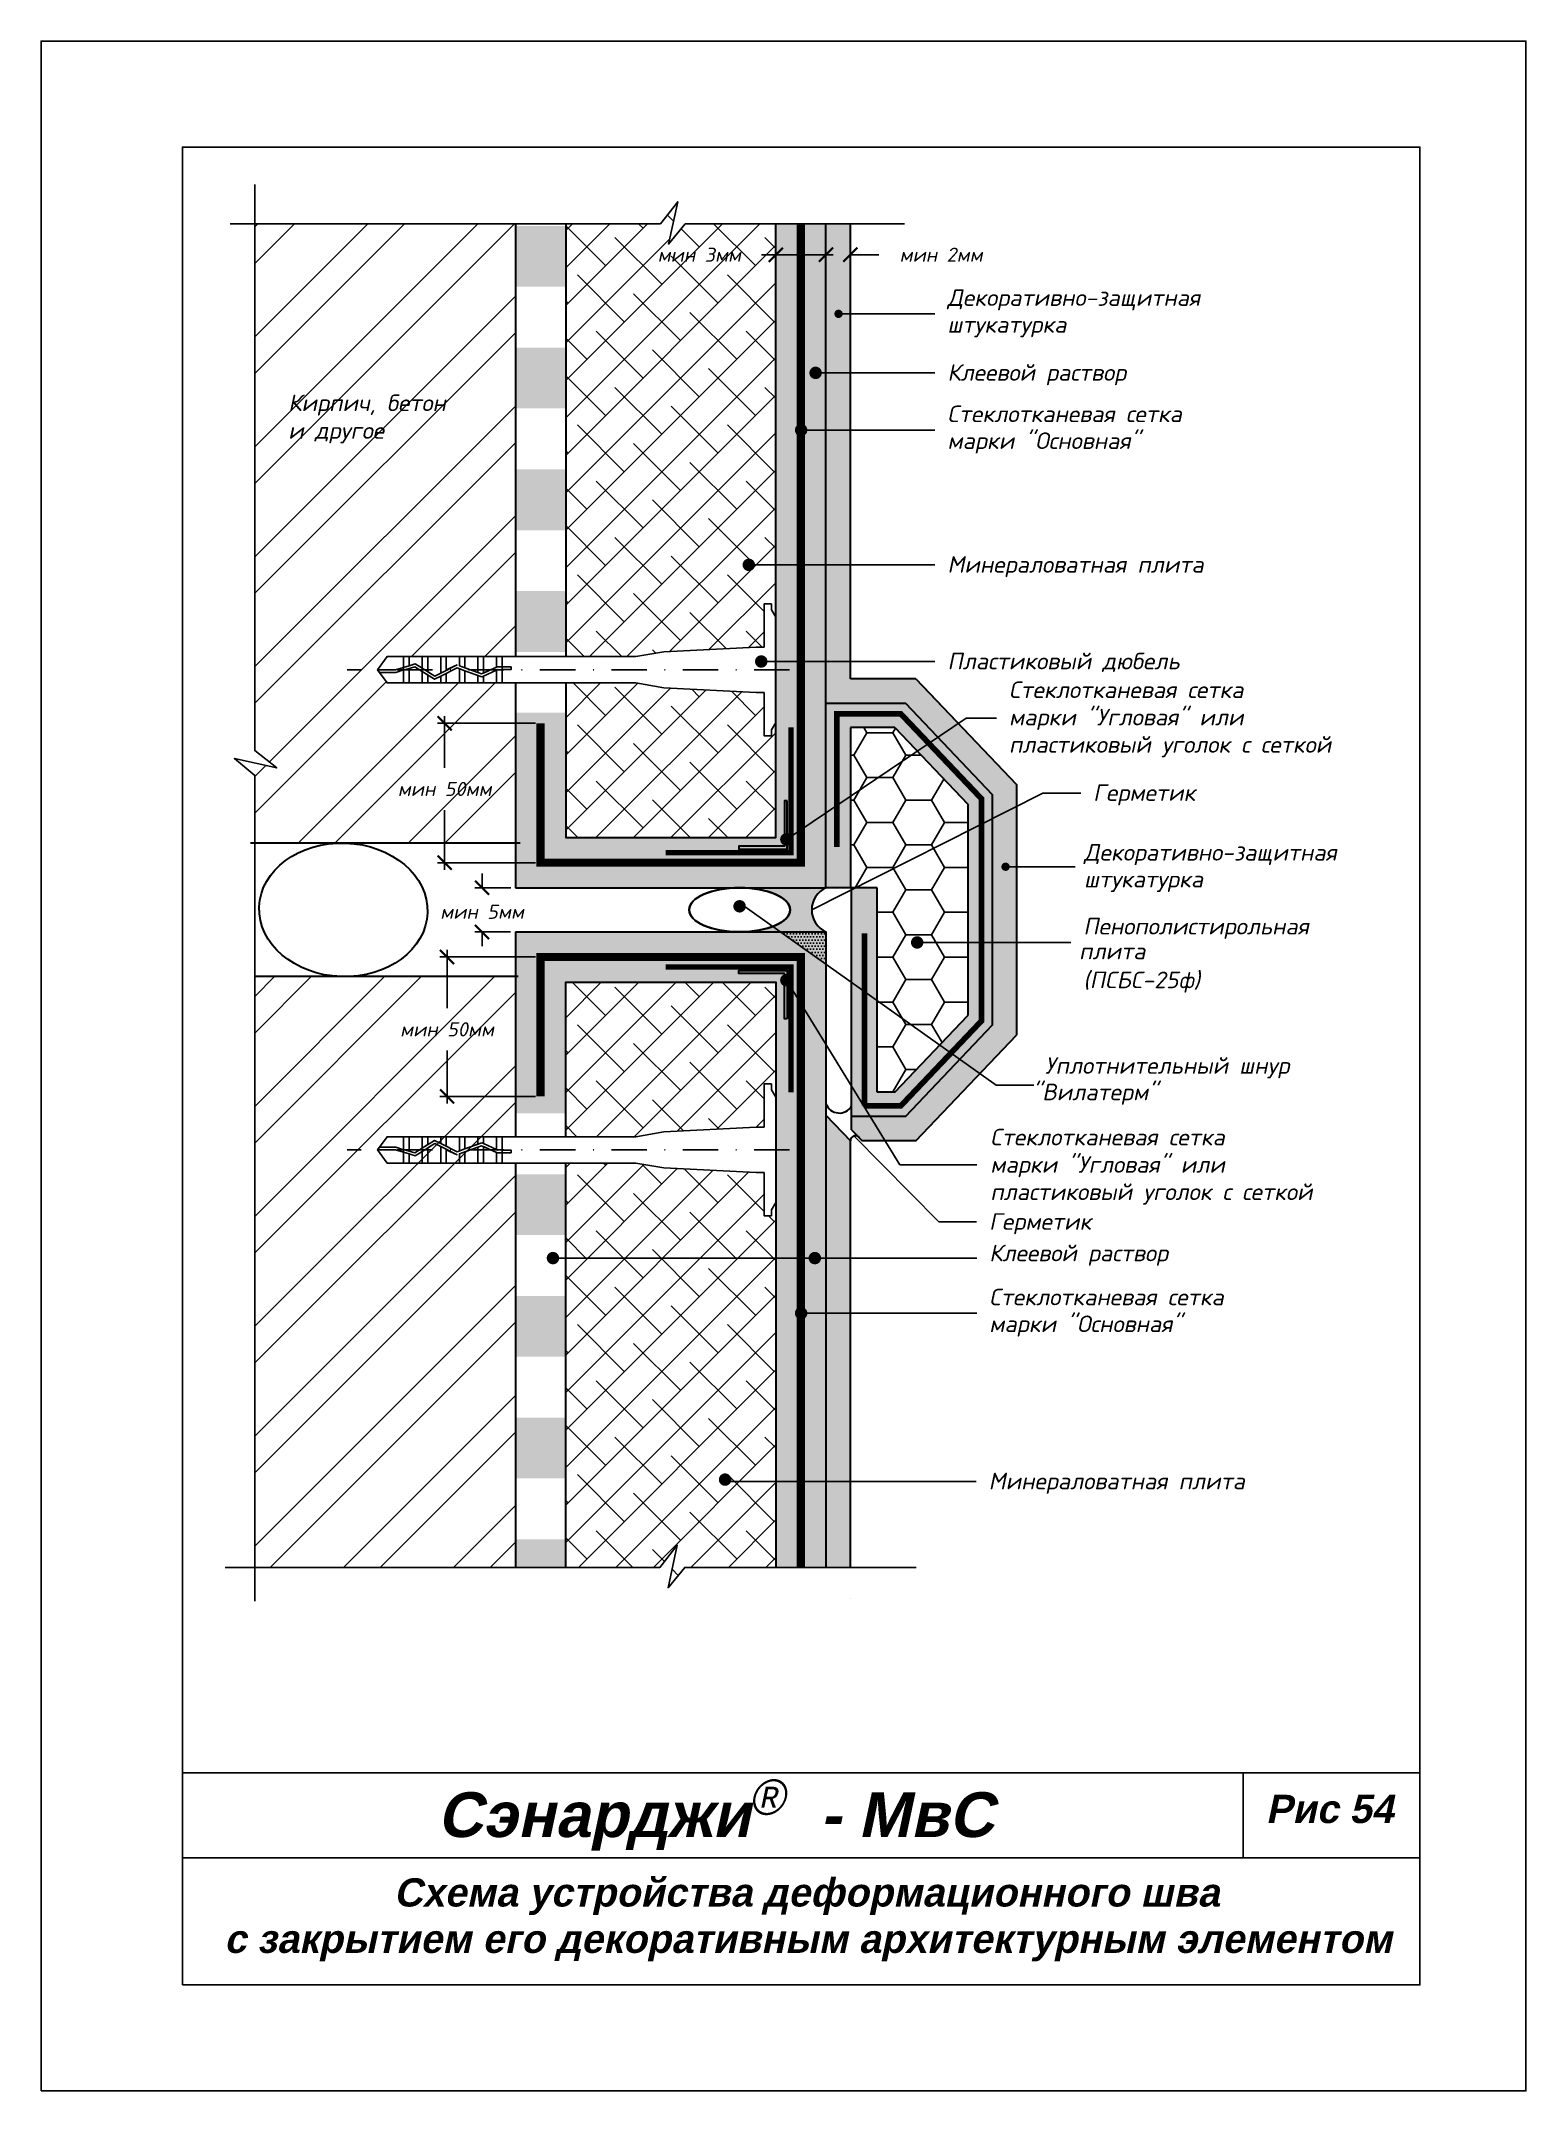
# Model space of a CAD drawing. Header units: inches. Extents: x 47 to 4151, y -1120 to 1902.
# Drawn here: x 683.8 to 893.8, y -67.3 to 222.7 of the extents above; entities that cross this region are included whole.
import ezdxf

# ---------------------------------------------------------------- set-up
doc = ezdxf.new("R2010")
doc.units = ezdxf.units.IN
doc.header["$LTSCALE"] = 10
doc.header["$MEASUREMENT"] = 0
doc.linetypes.add('DASHDOT', pattern=[1, 0.5, -0.25, 0, -0.25])
doc.linetypes.add('HIDDEN', pattern=[0.375, 0.25, -0.125])
doc.layers.add('dim', color=160, linetype='Continuous', lineweight=15)
doc.layers.add('Layer1', color=108, linetype='Continuous', lineweight=30)
for name, color, linetype in [('DUBEL', 142, 'Continuous'), ('hatch', 240, 'Continuous'), ('ndp', 242, 'Continuous'), ('ramka', 248, 'Continuous')]:
    doc.layers.add(name, color=color, linetype=linetype)
doc.layers.add('list', color=5, linetype='Continuous', plot=False)
doc.styles.add('ndp', font='ARIALBD.TTF', dxfattribs={"oblique": 12})
doc.styles.add('style2', font='romans.shx', dxfattribs={"oblique": 12})
doc.dimstyles.new('1', dxfattribs={"dimtxt": 2, "dimasz": 2, "dimexe": 1, "dimexo": 0.7, "dimgap": 2, "dimtad": 0, "dimtih": 1, "dimtoh": 1, "dimdec": 4, "dimzin": 0, "dimdsep": 46, "dimtxsty": 'style2', "dimblk": 'ARCHTICK', "dimcen": 1.5, "dimdle": 1, "dimadec": 0, "dimazin": 0, "dimtfac": 1, "dimtdec": 4, "dimtofl": 0, "dimtmove": 0, "dimatfit": 2, "dimldrblk": 'DOTSMALL', "dimfxl": 1, "dimtolj": 1, "dimtzin": 0, "dimarcsym": 0})
pattern_1 = [(45, (-203.0180358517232, -1016.209333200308), (-7.776626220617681, 7.776626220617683), []), (45, (-197.833618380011, -1016.209333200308), (-7.776626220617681, 7.776626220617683), [])]
pattern_2 = [(0, (-51.70467287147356, 235.9460279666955), (0.21875, 0.4375), [0, -0.4375])]
pattern_3 = [(49.99999999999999, (-51.70467287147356, 235.9460279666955), (2.15178054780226, -0.1882564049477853), [0.225, -2.475]), (355, (-51.70467287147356, 235.9460279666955), (-0.416254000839, 2.256576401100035), [0.18, -1.98]), (100.4514, (-51.52535783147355, 235.9303399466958), (1.735528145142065, 2.068318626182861), [0.1912205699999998, -2.103426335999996]), (46.18420000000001, (-51.70467287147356, 236.5460279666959), (3.201723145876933, -0.4965570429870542), [0.3375, -3.7125]), (96.6356, (-51.43786263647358, 236.5046480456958), (2.80398811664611, 2.922353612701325), [0.2868308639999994, -3.155138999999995]), (351.1842, (-51.70467287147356, 236.5460279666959), (2.803985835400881, 2.922355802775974), [0.27, -2.97]), (21, (-51.4046728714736, 236.3960279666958), (1.790721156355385, -1.207856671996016), [0.225, -2.475]), (326.0000000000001, (-51.4046728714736, 236.3960279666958), (0.7299459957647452, 2.175450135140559), [0.18, -1.98]), (71.4514, (-51.25544617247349, 236.2953731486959), (2.52066788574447, 0.9675914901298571), [0.19122057, -2.103426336]), (37.50000000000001, (-51.70467287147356, 235.9460279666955), (0.036479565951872, 0.9986815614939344), [0, -1.956, 0, -2.01, 0, -1.9875]), (7.499999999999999, (-51.70467287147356, 235.9460279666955), (0.7892086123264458, 1.183235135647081), [0, -1.146, 0, -1.911, 0, -0.7575]), (327.5, (-52.37367287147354, 235.9460279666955), (1.601467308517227, -0.06766461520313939), [0, -0.75, 0, -2.34, 0, -3.105]), (317.5, (-52.67367287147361, 235.9460279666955), (1.749558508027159, 0.3003149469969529), [0, -0.975, 0, -1.554, 0, -2.205])]
pattern_4 = [(45, (0, 0), (-2.651650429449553, 2.651650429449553), []), (135, (0, 0), (-7.954951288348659, 2.651650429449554), [9.375, -5.625])]

msp = doc.modelspace()

# ---------------------------------------------------------------- texts
at = {"layer": 'ndp', "oblique": 12}
for s, height, style, p in [('Декоративно-защитная', 2.346199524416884, 'style2', (812.0196019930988, 185.2183137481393)), ('штукатурка', 2.346199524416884, 'style2', (812.0196019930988, 181.4197049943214)), ('Клеевой раствор', 2.346199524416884, 'style2', (812.0196019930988, 174.6313837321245)), ('Кирпич, бетон', 2.346199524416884, 'style2', (718.8037461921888, 170.3330967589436)), ('Стеклотканевая сетка', 2.346199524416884, 'style2', (812.0196019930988, 168.7739637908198)), ('и другое', 2.346199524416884, 'style2', (718.8037461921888, 166.4169574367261)), ('марки "Основная"', 2.346199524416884, 'style2', (812.0196019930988, 164.9753550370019)), ('Минераловатная плита', 2.346199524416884, 'style2', (812.0196019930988, 147.474056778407)), ('Пластиковый дюбель', 2.346199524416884, 'style2', (812.0196019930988, 133.8014322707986)), ('Стеклотканевая сетка', 2.346199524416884, 'style2', (820.7263171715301, 129.7408459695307)), ('марки "Угловая" или', 2.346199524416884, 'style2', (820.7263171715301, 125.8719940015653)), ('пластиковый уголок с сеткой', 2.346199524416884, 'style2', (820.7263171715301, 122.0031420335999)), ('Герметик', 2.346199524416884, 'style2', (832.6310654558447, 115.1927386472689)), ('Декоративно-защитная', 2.346199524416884, 'style2', (831.3416142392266, 106.7437024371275)), ('штукатурка', 2.346199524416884, 'style2', (831.3416142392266, 102.9450936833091)), ('Пенополистирольная', 2.346199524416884, 'style2', (831.2387823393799, 96.29424692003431)), (' плита', 2.346199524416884, 'style2', (829.0887177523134, 92.78209732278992)), ('(ПСБС-25ф)', 2.346199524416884, 'style2', (831.2387823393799, 88.69702941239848)), ('Уплотнительный шнур', 2.346199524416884, 'style2', (825.8281749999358, 76.58881231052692)), (' "Вилатерм"', 2.346199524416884, 'style2', (822.4740054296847, 72.84090416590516)), ('Стеклотканевая сетка', 2.346199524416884, 'style2', (818.0852268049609, 66.4608357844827)), ('марки "Угловая" или', 2.346199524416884, 'style2', (818.0852268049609, 62.59198381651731)), ('пластиковый уголок с сеткой', 2.346199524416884, 'style2', (818.0852268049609, 58.72313184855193)), ('Герметик', 2.346199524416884, 'style2', (817.9160712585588, 54.52217253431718)), ('Клеевой раствор', 2.346199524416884, 'style2', (817.9392496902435, 50.06567298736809)), ('Стеклотканевая сетка', 2.346199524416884, 'style2', (817.9392496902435, 43.84183094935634)), ('марки "Основная"', 2.346199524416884, 'style2', (817.9392496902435, 40.04322219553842)), ('Минераловатная плита', 2.346199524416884, 'style2', (817.8513813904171, 17.80518190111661)), ('Сэнарджи    - МвС', 6.33260053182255, 'ndp', (739.9098013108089, -31.38463739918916)), ('Рис 54', 4, 'ndp', (857.0516617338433, -29.40692368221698)), ('Схема устройства деформационного шва', 4, 'ndp', (733.7529557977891, -41.21583266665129)), ('с закрытием его декоративным архитектурным элементом', 4, 'ndp', (709.7603974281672, -47.77678235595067))]:
    msp.add_text(s, height=height, dxfattribs=dict(at, style=style)).set_placement(p)
at = {"layer": 'ndp', "insert": (783.9726044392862, -23.24555264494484), "char_height": 5, "attachment_point": 1, "style": 'style2'}
msp.add_mtext('{\\fCentury Gothic|b0|i0|c204|p32;®}', dxfattribs=at)

# ---------------------------------------------------------------- blocks, each defined once
blk = doc.blocks.new('_ArchTick')
at = {"layer": 'DUBEL', "color": 0, "const_width": 0.15}
blk.add_lwpolyline([(-0.5, -0.5), (0.5, 0.5)], dxfattribs=at)
blk = doc.blocks.new('*D298')
at = {"layer": 'Defpoints', "color": 0}
for p in [(746.2179726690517, 102.9044518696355), (751.0090907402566, 102.9044518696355), (750.9465907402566, 96.66218087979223)]:
    blk.add_point(p, dxfattribs=at)
at = {"layer": 'dim', "color": 0, "lineweight": -2}
for p, q in [((746.2179726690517, 102.9044518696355), (746.2179726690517, 104.9044518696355)), ((750.3090907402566, 102.9044518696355), (745.2179726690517, 102.9044518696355)), ((750.2465907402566, 96.66218087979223), (745.2179726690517, 96.66218087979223)), ((746.2179726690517, 96.66218087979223), (746.2179726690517, 94.66218087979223))]:
    blk.add_line(p, q, dxfattribs=at)
at = {"layer": 'dim', "color": 0, "lineweight": -2, "xscale": 2, "yscale": 2, "zscale": 2}
for p, rotation in [((746.2179726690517, 102.9044518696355), 270), ((746.2179726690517, 96.66218087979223), 90)]:
    blk.add_blockref('_ArchTick', p, dxfattribs=dict(at, rotation=rotation))
at = {"layer": 'dim', "color": 0, "insert": (746.2179726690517, 99.50912351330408), "char_height": 2, "attachment_point": 5, "style": 'style2'}
blk.add_mtext('\\A1;{\\fRomanS|b0|i0|c204|p2;мин 5мм}', dxfattribs=at)
blk = doc.blocks.new('_DotSmall')
at = {"layer": 'DUBEL', "color": 0, "const_width": 0.5}
blk.add_lwpolyline([(-0.0625, 0, 1), (0.0625, 0, 1)], format="xyb", close=True, dxfattribs=at)
blk = doc.blocks.new('*D297')
at = {"layer": 'Defpoints', "color": 0}
for p in [(754.4958911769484, 93.1128804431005), (741.2673994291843, 73.38494525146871), (754.4958911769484, 73.38494525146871)]:
    blk.add_point(p, dxfattribs=at)
at = {"layer": 'dim', "color": 0, "lineweight": -2}
for p, q in [((753.7958911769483, 93.1128804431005), (740.2673994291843, 93.1128804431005)), ((741.2673994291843, 94.1128804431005), (741.2673994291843, 85.88928777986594)), ((741.2673994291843, 72.38494525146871), (741.2673994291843, 79.87089093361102)), ((753.7958911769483, 73.38494525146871), (740.2673994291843, 73.38494525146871))]:
    blk.add_line(p, q, dxfattribs=at)
at = {"layer": 'dim', "color": 0, "lineweight": -2, "xscale": 2, "yscale": 2, "zscale": 2}
for p, rotation in [((741.2673994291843, 93.1128804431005), 90), ((741.2673994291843, 73.38494525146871), 270)]:
    blk.add_blockref('_ArchTick', p, dxfattribs=dict(at, rotation=rotation))
at = {"layer": 'dim', "color": 0, "insert": (741.2673994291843, 82.88008935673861), "char_height": 2, "attachment_point": 5, "style": 'style2'}
blk.add_mtext('\\A1;{\\fRomanS|b0|i0|c204|p2;мин 50мм}', dxfattribs=at)
blk = doc.blocks.new('*D296')
at = {"layer": 'Defpoints', "color": 0}
for p in [(740.9288020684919, 126.181687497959), (754.4958911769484, 126.181687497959), (754.4958911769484, 106.4537523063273)]:
    blk.add_point(p, dxfattribs=at)
at = {"layer": 'dim', "color": 0, "lineweight": -2}
for p, q in [((753.7958911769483, 126.181687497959), (739.9288020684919, 126.181687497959)), ((740.9288020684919, 127.181687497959), (740.9288020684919, 119.8929755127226)), ((740.9288020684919, 105.4537523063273), (740.9288020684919, 113.8745786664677)), ((753.7958911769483, 106.4537523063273), (739.9288020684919, 106.4537523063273))]:
    blk.add_line(p, q, dxfattribs=at)
at = {"layer": 'dim', "color": 0, "lineweight": -2, "xscale": 2, "yscale": 2, "zscale": 2}
for p, rotation in [((740.9288020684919, 126.181687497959), 90), ((740.9288020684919, 106.4537523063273), 270)]:
    blk.add_blockref('_ArchTick', p, dxfattribs=dict(at, rotation=rotation))
at = {"layer": 'dim', "color": 0, "insert": (740.9288020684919, 116.8837770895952), "char_height": 2, "attachment_point": 5, "style": 'style2'}
blk.add_mtext('\\A1;{\\fRomanS|b0|i0|c204|p2;мин 50мм}', dxfattribs=at)
blk = doc.blocks.new('*D295')
at = {"layer": 'Defpoints', "color": 0}
for p in [(787.7576085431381, 192.4579415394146), (787.7576085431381, 191.2892435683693), (794.856209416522, 190.7058458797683)]:
    blk.add_point(p, dxfattribs=at)
at = {"layer": 'dim', "color": 0, "lineweight": -2}
for p, q in [((787.7576085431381, 192.4579415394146), (785.7576085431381, 192.4579415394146)), ((787.7576085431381, 191.9892435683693), (787.7576085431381, 193.4579415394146)), ((795.856209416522, 192.4579415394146), (787.7576085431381, 192.4579415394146)), ((794.856209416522, 191.4058458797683), (794.856209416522, 193.4579415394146))]:
    blk.add_line(p, q, dxfattribs=at)
at = {"layer": 'dim', "color": 0, "lineweight": -2, "xscale": 2, "yscale": 2, "zscale": 2, "rotation": 180}
blk.add_blockref('_ArchTick', (787.7576085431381, 192.4579415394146), dxfattribs=at)
at = {"layer": 'dim', "color": 0, "lineweight": -2, "xscale": 2, "yscale": 2, "zscale": 2}
blk.add_blockref('_ArchTick', (794.856209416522, 192.4579415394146), dxfattribs=at)
at = {"layer": 'dim', "color": 0, "insert": (776.9379878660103, 192.4579415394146), "char_height": 2, "attachment_point": 5, "style": 'style2'}
blk.add_mtext('\\A1;{\\fRomanS|b0|i0|c204|p2;мин 3мм}', dxfattribs=at)
blk = doc.blocks.new('*D294')
at = {"layer": 'Defpoints', "color": 0}
for p in [(798.3116643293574, 192.4579415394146), (794.856209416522, 190.7058458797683), (798.3116643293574, 190.5890391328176)]:
    blk.add_point(p, dxfattribs=at)
at = {"layer": 'dim', "color": 0, "lineweight": -2}
for p, q in [((794.856209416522, 192.4579415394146), (792.856209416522, 192.4579415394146)), ((794.856209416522, 191.4058458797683), (794.856209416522, 193.4579415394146)), ((798.3116643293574, 191.2890391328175), (798.3116643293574, 193.4579415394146)), ((798.3116643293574, 192.4579415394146), (802.3116643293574, 192.4579415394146))]:
    blk.add_line(p, q, dxfattribs=at)
at = {"layer": 'dim', "color": 0, "lineweight": -2, "xscale": 2, "yscale": 2, "zscale": 2}
blk.add_blockref('_ArchTick', (794.856209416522, 192.4579415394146), dxfattribs=at)
at = {"layer": 'dim', "color": 0, "lineweight": -2, "xscale": 2, "yscale": 2, "zscale": 2, "rotation": 180}
blk.add_blockref('_ArchTick', (798.3116643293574, 192.4579415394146), dxfattribs=at)
at = {"layer": 'dim', "color": 0, "insert": (811.1312850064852, 192.4579415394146), "char_height": 2, "attachment_point": 5, "style": 'style2'}
blk.add_mtext('\\A1;{\\fRomanS|b0|i0|c204|p2;мин 2мм}', dxfattribs=at)

# ---------------------------------------------------------------- dimensions: what is measured, and where the dimension line sits
at = {"layer": 'dim'}
for base, p2, text, picture, middle in [((787.7576085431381, 192.4579415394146), (787.7576085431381, 191.2892435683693), '{\\fRomanS|b0|i0|c204|p2;мин 3мм}', '*D295', (776.9379878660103, 192.4579415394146)), ((798.3116643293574, 192.4579415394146), (798.3116643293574, 190.5890391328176), '{\\fRomanS|b0|i0|c204|p2;мин 2мм}', '*D294', (811.1312850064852, 192.4579415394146))]:
    dim = msp.add_linear_dim(base=base, p1=(794.856209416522, 190.7058458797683), p2=p2, text=text, dimstyle='1', dxfattribs=at)
    dim.commit()
    dim.dimension.update_dxf_attribs({"geometry": picture, "text_midpoint": middle})
for base, p1, p2, angle, text, picture, middle in [((740.9288020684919, 126.181687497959), (754.4958911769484, 106.4537523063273), (754.4958911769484, 126.181687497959), 90, '{\\fRomanS|b0|i0|c204|p2;мин 50мм}', '*D296', (740.9288020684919, 116.8837770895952)), ((746.2179726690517, 102.9044518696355), (750.9465907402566, 96.66218087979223), (751.0090907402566, 102.9044518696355), 90, '{\\fRomanS|b0|i0|c204|p2;мин 5мм}', '*D298', (746.2179726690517, 99.50912351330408)), ((741.2673994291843, 73.38494525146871), (754.4958911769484, 93.1128804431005), (754.4958911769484, 73.38494525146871), 270, '{\\fRomanS|b0|i0|c204|p2;мин 50мм}', '*D297', (741.2673994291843, 82.88008935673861))]:
    dim = msp.add_linear_dim(base=base, p1=p1, p2=p2, angle=angle, text=text, dimstyle='1', dxfattribs=at)
    dim.commit()
    dim.dimension.update_dxf_attribs({"geometry": picture, "text_midpoint": middle, "dimtype": 160})

# ---------------------------------------------------------------- hatches: boundary and pattern name
at = {"layer": 'dim'}
h = msp.add_hatch(dxfattribs=at)
h.set_pattern_fill('ANSI38', color=1, scale=30, style=0)
h.set_pattern_definition(pattern_4)
h.paths.add_polyline_path([(787.7576085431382, 196.8443028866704), (774.9515312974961, 196.8443028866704), (772.5795498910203, 193.9579642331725), (773.8917111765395, 199.9589765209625), (771.4369788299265, 196.8443028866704), (758.0451916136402, 196.8443028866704), (758.0451916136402, 135.6033037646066), (767.9517871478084, 135.6033037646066), (771.9144353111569, 136.2788601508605), (784.9709421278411, 136.9602053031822), (786.1070353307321, 136.9602053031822), (786.1070353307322, 143.0688702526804), (787.1278987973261, 143.0688702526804), (787.1278987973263, 142.2272406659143), (787.7576085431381, 141.185070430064), (787.7576085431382, 148.5870733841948), (784.3784360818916, 148.5870733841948, -1), (783.4986112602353, 148.5870733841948, -1), (784.3784360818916, 148.5870733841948), (787.757608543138, 148.5870733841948)])
h.paths.add_polyline_path([(787.7576085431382, 126.2958405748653), (787.1278987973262, 125.2536703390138), (787.1278987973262, 124.4120407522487), (786.1070353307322, 124.4120407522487), (786.1070353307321, 130.5207057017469), (784.9709421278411, 130.5207057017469), (771.9144353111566, 131.2020508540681), (767.9517871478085, 131.8776072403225), (758.04519161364, 131.8776072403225), (758.0451916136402, 110.003052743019), (787.757608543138, 110.003052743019)])
h.paths.add_polyline_path([(769.6183671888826, 193.9671399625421), (784.2576085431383, 193.9671399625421), (784.2576085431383, 190.9487431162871), (769.6183671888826, 190.9487431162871)], flags=24)
h = msp.add_hatch(dxfattribs=at)
h.set_pattern_fill('ANSI32', color=1, scale=29.32749405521, style=0)
h.set_pattern_definition(pattern_1)
h.paths.add_polyline_path([(750.9465907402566, 196.8443028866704), (714.0809974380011, 196.8443028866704), (714.0809974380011, 122.3200350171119), (717.1956710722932, 119.8653026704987), (714.0809974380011, 120.5463467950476), (714.0809974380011, 109.2317803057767), (750.9465907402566, 109.2317803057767), (750.9465907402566, 131.8776072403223), (749.0401626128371, 131.8776072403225), (748.2609395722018, 131.8776072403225), (745.6337140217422, 131.8776072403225), (743.0064884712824, 131.8776072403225), (741.1584859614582, 131.8776072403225), (738.5312604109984, 131.8776072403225), (735.1248118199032, 131.8776072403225), (732.7980610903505, 131.8776072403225), (731.4553544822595, 133.7404555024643), (732.7980610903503, 135.6033037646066), (735.1248118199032, 135.6033037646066), (735.9040348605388, 135.6033037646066), (738.5312604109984, 135.6033037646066), (741.1584859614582, 135.6033037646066), (743.785711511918, 135.6033037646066), (746.4129370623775, 135.6033037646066), (749.0401626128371, 135.6033037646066), (750.9465907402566, 135.6033037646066)])
h.paths.add_polyline_path([(732.645975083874, 118.3929755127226), (749.2116290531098, 118.3929755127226), (749.2116290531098, 115.3745786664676), (732.645975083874, 115.3745786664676)], flags=24)
h.paths.add_polyline_path([(718.3731830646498, 165.1730160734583), (735.4110605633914, 164.9236660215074), (736.1591107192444, 168.4429653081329), (719.1212332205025, 168.6923153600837)], flags=24)
h.paths.add_polyline_path([(718.1361080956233, 168.935197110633), (746.9608451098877, 168.6027303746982), (747.9582453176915, 173.2951294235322), (719.1335083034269, 173.627596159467)], flags=24)
h = msp.add_hatch(color=1, dxfattribs=at)
edge = h.paths.add_edge_path()
edge.add_line((794.856209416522, 102.9044518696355), (782.6397124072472, 102.9044518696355))
edge.add_ellipse((782.6397124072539, 99.78331637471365), major_axis=(-7.140105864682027, 0), ratio=0.4371273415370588, start_angle=130.9131466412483, end_angle=270, ccw=False)
edge.add_line((787.3158693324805, 97.4246642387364), (788.3881783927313, 96.66218087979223))
edge.add_line((788.3881783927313, 96.66218087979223), (794.856209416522, 96.66218087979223))
edge.add_arc((796.2676289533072, 99.78331637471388), 3.425433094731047, 114.3331239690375, 245.6668760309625, ccw=False)
h = msp.add_hatch(color=1, dxfattribs=at)
edge = h.paths.add_edge_path()
edge.add_ellipse((782.6397124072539, 99.78331637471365), major_axis=(-7.140105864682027, 0), ratio=0.4371273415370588, start_angle=90, end_angle=130.9131466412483, ccw=False)
edge.add_line((782.6397124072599, 96.66218087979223), (788.3881783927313, 96.6621808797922))
edge.add_line((788.3881783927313, 96.6621808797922), (787.3158693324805, 97.4246642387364))
h = msp.add_hatch(dxfattribs=at)
h.set_pattern_fill('ANSI32', color=1, scale=29.32749405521, style=0)
h.set_pattern_definition(pattern_1)
h.paths.add_polyline_path([(726.046272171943, 90.33485244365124), (714.0809974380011, 90.33485244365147), (714.0809974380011, 6.76863745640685), (750.9465907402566, 6.768637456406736), (750.9465907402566, 29.31455216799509), (745.2953271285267, 29.31455216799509)])
h.paths.add_polyline_path([(750.9465907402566, 90.33485244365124), (726.046272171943, 90.33485244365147), (745.2953271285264, 29.31455216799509), (750.9465907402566, 29.31455216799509)])
h = msp.add_hatch(dxfattribs=at)
h.set_pattern_fill('ANSI38', color=1, scale=30, style=0)
h.set_pattern_definition(pattern_4)
h.paths.add_polyline_path([(786.1070353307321, 62.60642744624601), (784.9709421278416, 62.60642744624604), (771.9144353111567, 63.28777259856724), (767.9517871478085, 63.96332898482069), (758.0451916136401, 63.96332898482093), (758.0451916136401, 50.51678939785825), (787.757608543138, 50.51678939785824), (787.7576085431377, 58.38156231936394), (787.1278987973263, 57.33939208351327), (787.1278987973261, 56.49776249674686), (786.1070353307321, 56.49776249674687)])
h.paths.add_polyline_path([(786.107035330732, 75.15459199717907), (787.1278987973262, 75.15459199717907), (787.1278987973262, 74.31296241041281), (787.7576085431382, 73.27079217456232), (787.7576085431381, 89.5635800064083), (758.0451916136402, 89.5635800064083), (758.0451916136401, 67.68902550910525), (767.9517871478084, 67.68902550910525), (771.9144353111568, 68.36458189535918), (784.9709421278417, 69.0459270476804), (786.1070353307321, 69.04592704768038)])
h.paths.add_polyline_path([(787.7576085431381, 50.51678939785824), (758.0451916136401, 50.51678939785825), (758.0451916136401, 6.76863745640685), (771.3795997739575, 6.76863745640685), (773.8343321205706, 9.883311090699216), (772.5221708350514, 3.88229880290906), (774.8941522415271, 6.768637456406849), (787.7576085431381, 6.76863745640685), (787.7576085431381, 18.91819850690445), (780.9393591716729, 18.91819850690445, -0.7242260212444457), (780.1451265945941, 19.17892853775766, -1), (781.0249514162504, 19.17892853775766, -0.1599407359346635), (780.9393591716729, 18.91819850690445), (787.7576085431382, 18.91819850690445)])
at = {"layer": 'hatch'}
h = msp.add_hatch(dxfattribs=at)
h.set_pattern_fill('DOTS', color=256, scale=7, style=0)
h.set_pattern_definition(pattern_2)
h.paths.add_polyline_path([(794.8562094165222, 196.8443028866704), (787.7576085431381, 196.8443028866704), (787.7576085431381, 137.1576811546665), (787.7576085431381, 126.295840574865), (787.7576085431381, 110.003052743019), (758.0451916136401, 110.003052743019), (758.0451916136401, 127.6716165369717), (750.9465907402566, 127.6716165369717), (750.9465907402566, 102.9044518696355), (794.856209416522, 102.9044518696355)])
h.paths.add_polyline_path([(789.6927492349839, 109.7463624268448, -0.3248751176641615), (789.3888447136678, 109.3280027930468), (789.388844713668, 108.3718165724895), (782.5504315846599, 108.3718165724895), (782.5504315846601, 108.7796256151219), (788.9810356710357, 108.7796256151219), (788.9810356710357, 109.4004620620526, -0.2301352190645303), (788.8129244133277, 109.7463624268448, -0.2301352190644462), (788.9810356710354, 110.0922627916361), (788.9810356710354, 115.2102297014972), (789.3888447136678, 115.2102297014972), (789.3888447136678, 110.1647220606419, -0.3248751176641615)], flags=16)
h.paths.add_polyline_path([(758.0451916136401, 144.8846677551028), (750.9465907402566, 144.8846677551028), (750.9465907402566, 136.2781421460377), (758.0451916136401, 136.2781421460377)], flags=17)
h.paths.add_polyline_path([(758.0451916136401, 162.0977189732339), (750.9465907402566, 162.0977189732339), (750.9465907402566, 153.4911933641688), (758.0451916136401, 153.4911933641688)], flags=17)
h.paths.add_polyline_path([(758.0451916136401, 179.310770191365), (750.9465907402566, 179.310770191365), (750.9465907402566, 170.7042445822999), (758.0451916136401, 170.7042445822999)], flags=17)
h.paths.add_polyline_path([(758.0451916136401, 196.5238214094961), (750.9465907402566, 196.5238214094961), (750.9465907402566, 187.917295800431), (758.0451916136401, 187.917295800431)])
h = msp.add_hatch(dxfattribs=at)
h.set_pattern_fill('AR-CONC', color=256, scale=0.3, style=0)
h.set_pattern_definition(pattern_3)
h.paths.add_polyline_path([(798.3116643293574, 132.4757670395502), (798.3116643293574, 196.8443028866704), (794.856209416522, 196.8443028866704), (794.856209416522, 129.0203121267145), (806.086536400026, 129.0203121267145), (818.3482765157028, 116.1095315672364), (818.3482765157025, 83.45710118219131), (806.0865364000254, 70.54632062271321), (798.4831334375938, 70.54632062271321), (798.4831334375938, 68.67230154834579), (799.4035635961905, 67.70522710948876, -0.1058038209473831), (799.6051872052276, 67.49338589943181), (799.9882928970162, 67.09086570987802), (807.5545003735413, 67.09086570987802), (821.8037314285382, 82.06219949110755), (821.8037314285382, 117.5044332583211), (807.5545003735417, 132.4757670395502)])
h = msp.add_hatch(dxfattribs=at)
h.set_pattern_fill('DOTS', color=256, scale=7, style=0)
h.set_pattern_definition(pattern_2)
h.paths.add_polyline_path([(798.3116643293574, 125.5648572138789), (804.6027784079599, 125.5648572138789), (814.8928216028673, 114.7301397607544), (814.8928216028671, 84.83649298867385), (804.602778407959, 74.0017755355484), (802.1100574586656, 74.00177553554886), (802.1100574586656, 102.9044518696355), (798.4831334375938, 102.9044518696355), (798.4831334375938, 70.54632062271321), (806.0865364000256, 70.54632062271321), (818.3482765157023, 83.45710118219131), (818.3482765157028, 116.1095315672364), (806.0865364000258, 129.0203121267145), (794.856209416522, 129.0203121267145), (794.856209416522, 102.9044518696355), (798.3116643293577, 102.9044518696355)])
h = msp.add_hatch(dxfattribs=at)
h.set_pattern_fill('HONEY', color=256, scale=29.32749405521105, style=0)
h.set_pattern_definition([(0, (-51.70467287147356, 235.9460279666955), (5.498905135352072, 3.174794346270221), [3.665936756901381, -7.331873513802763]), (120, (-51.70467287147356, 235.9460279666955), (-5.498905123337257, 3.174794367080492), [3.665936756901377, -7.331873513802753]), (59.99999999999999, (-51.70467287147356, 235.9460279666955), (1.201481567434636e-08, 6.349588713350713), [-7.331873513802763, 3.665936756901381])])
h.paths.add_polyline_path([(814.8928216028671, 114.7301397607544), (804.6027784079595, 125.5648572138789), (798.3116643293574, 125.5648572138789), (798.3116643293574, 102.9044518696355), (802.1100574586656, 102.9044518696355), (802.1100574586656, 74.0017755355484), (804.602778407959, 74.0017755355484), (814.8928216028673, 84.83649298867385)])
h = msp.add_hatch(dxfattribs=at)
h.set_pattern_fill('DOTS', color=256, scale=7, style=0)
h.set_pattern_definition(pattern_2)
h.paths.add_polyline_path([(794.856209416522, 6.76863745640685), (794.856209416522, 96.66218087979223), (750.9465907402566, 96.66218087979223), (750.9465907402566, 70.99487203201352), (758.0451916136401, 70.99487203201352), (758.0451916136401, 89.5635800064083), (787.7576085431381, 89.5635800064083), (787.7576085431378, 6.76863745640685)])
h.paths.add_polyline_path([(789.6927492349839, 89.82027032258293, -0.3248751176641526), (789.3888447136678, 89.40191068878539), (789.388844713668, 84.35640304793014), (788.9810356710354, 84.35640304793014), (788.9810356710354, 89.47436995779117, -0.2301352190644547), (788.8129244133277, 89.82027032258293, -0.2301352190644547), (788.9810356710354, 90.16617068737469), (788.9810356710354, 90.7870071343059), (782.5504315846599, 90.7870071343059), (782.5504315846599, 91.19481617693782), (789.3888447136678, 91.19481617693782), (789.3888447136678, 90.23862995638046, -0.3248751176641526)], flags=16)
h.paths.add_polyline_path([(758.0451916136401, 62.38834642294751), (750.9465907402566, 62.38834642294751), (750.9465907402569, 53.7818208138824), (758.0451916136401, 53.7818208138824)], flags=17)
h.paths.add_polyline_path([(758.0451916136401, 45.17529520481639), (750.9465907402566, 45.17529520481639), (750.9465907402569, 36.56876959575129), (758.0451916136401, 36.56876959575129)], flags=17)
h.paths.add_polyline_path([(758.0451916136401, 27.96224398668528), (750.9465907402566, 27.96224398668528), (750.9465907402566, 19.35571837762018), (758.0451916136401, 19.35571837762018)], flags=17)
h.paths.add_polyline_path([(758.0451916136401, 10.74919276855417), (750.9465907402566, 10.74919276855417), (750.9465907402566, 6.76863745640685), (758.0451916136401, 6.76863745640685)])
h = msp.add_hatch(dxfattribs=at)
h.set_pattern_fill('DOTS', color=256, scale=7, style=0)
h.set_pattern_definition(pattern_2)
h.paths.add_polyline_path([(794.856209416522, 96.66218087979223), (788.3881783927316, 96.66218087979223), (794.856209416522, 92.06297883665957)])
h = msp.add_hatch(dxfattribs=at)
h.set_pattern_fill('AR-CONC', color=256, scale=0.3, style=0)
h.set_pattern_definition(pattern_3)
h.paths.add_polyline_path([(798.3116643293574, 67.09086570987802), (794.856209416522, 70.72143136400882), (794.856209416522, 6.76863745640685), (798.3116643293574, 6.76863745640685)])
at = {"layer": 'Layer1'}
for points in [[(789.3888447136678, 115.2102297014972), (788.9810356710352, 115.2102297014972), (788.9810356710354, 108.7796256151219), (782.5504315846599, 108.7796256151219), (782.5504315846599, 108.3718165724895), (789.3888447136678, 108.3718165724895)], [(789.3888447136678, 84.35640304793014), (788.9810356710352, 84.35640304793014), (788.9810356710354, 90.7870071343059), (782.5504315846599, 90.7870071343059), (782.5504315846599, 91.19481617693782), (789.3888447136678, 91.19481617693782)]]:
    msp.add_hatch(color=256, dxfattribs=at).paths.add_polyline_path(points)

# ---------------------------------------------------------------- linework, layer by layer
at = {"layer": 'DUBEL', "linetype": 'DASHDOT'}
for p, q in [((789.7104060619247, 133.7404555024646), (727.1428064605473, 133.7404555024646)), ((789.7104060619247, 65.8261772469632), (727.1428064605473, 65.8261772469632))]:
    msp.add_line(p, q, dxfattribs=at)
at = {"layer": 'DUBEL', "linetype": 'HIDDEN'}
for points, const_width in [([(754.4958911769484, 126.181687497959), (754.4958911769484, 106.4537523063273), (791.30690897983, 106.4537523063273), (791.30690897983, 196.8443028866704)], 1.173099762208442), ([(796.3854375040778, 108.6801920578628), (796.3854375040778, 127.5100888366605), (805.4380527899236, 127.5100888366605), (816.838053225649, 115.5066617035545), (816.8380532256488, 84.05997104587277), (805.438052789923, 72.05654391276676), (800.2953271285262, 72.05654391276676)], 0.8), ([(800.2953271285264, 96.44602796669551), (800.2953271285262, 72.05654391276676)], 0.8), ([(754.4958911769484, 73.38494525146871), (754.4958911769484, 93.1128804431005), (791.30690897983, 93.1128804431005), (791.30690897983, 6.76863745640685)], 1.173099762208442)]:
    msp.add_lwpolyline(points, dxfattribs=dict(at, const_width=const_width))
at = {"layer": 'DUBEL'}
for points in [[(784.9709421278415, 130.5207057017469), (786.1070353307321, 130.5207057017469), (786.1070353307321, 124.4120407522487), (787.1278987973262, 124.4120407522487), (787.1278987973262, 125.2536703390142), (787.7576085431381, 126.295840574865), (787.7576085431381, 141.1850704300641), (787.1278987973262, 142.2272406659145), (787.1278987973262, 143.0688702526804), (786.1070353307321, 143.0688702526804), (786.1070353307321, 136.9602053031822), (784.9709421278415, 136.9602053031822), (771.9144353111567, 136.2788601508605), (767.9517871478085, 135.6033037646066), (749.0401626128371, 135.6033037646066), (749.0401626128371, 134.1553357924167), (750.3305643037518, 134.1553357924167), (750.3305643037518, 133.7599050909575), (749.0401626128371, 133.7599050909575), (749.0401626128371, 134.1553357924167), (749.0401626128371, 131.8776072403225), (748.2609395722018, 131.8776072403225), (748.2609395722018, 133.6807557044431), (748.437535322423, 133.7599050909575), (749.0401626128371, 133.7404555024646), (749.0401626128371, 134.1553357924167), (748.3529727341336, 134.1553357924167), (748.2609395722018, 134.1140869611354), (748.2609395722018, 135.6033037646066), (749.0401626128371, 135.6033037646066), (746.4129370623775, 135.6033037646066), (746.4129370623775, 133.2858209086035), (748.2609395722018, 134.1140869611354), (746.149391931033, 133.1677012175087), (745.6337140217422, 133.3567650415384), (745.6337140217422, 135.6033037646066), (746.4129370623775, 135.6033037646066), (743.785711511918, 135.6033037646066), (743.785711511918, 134.0343011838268), (745.6337140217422, 133.3567650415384), (743.0064884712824, 134.3199889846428), (743.0064884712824, 135.6033037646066), (743.785711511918, 135.6033037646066), (741.1584859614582, 135.6033037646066), (741.1584859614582, 133.7404555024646), (742.6817958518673, 134.4390315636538), (740.3792629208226, 133.2728738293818), (740.3792629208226, 135.6033037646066), (741.1584859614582, 135.6033037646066), (738.5312604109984, 135.6033037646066), (738.5312604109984, 133.7404555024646), (738.5312604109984, 133.4685317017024), (739.5361048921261, 132.8458418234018), (740.3792629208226, 133.2728738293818), (739.5361048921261, 132.8458418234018), (737.752037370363, 133.9514067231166), (737.752037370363, 135.6033037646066), (738.5312604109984, 135.6033037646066), (735.9040348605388, 135.6033037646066), (735.9040348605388, 134.316226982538), (736.7566934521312, 134.5682092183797), (737.752037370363, 133.9514067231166), (736.7566934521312, 134.5682092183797), (735.9040348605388, 134.316226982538), (735.9040348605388, 135.6033037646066), (735.1248118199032, 135.6033037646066), (735.1248118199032, 134.0859468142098), (735.9040348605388, 134.316226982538), (735.1248118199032, 134.0859468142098), (735.1248118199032, 135.6033037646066), (732.7980610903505, 135.6033037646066), (731.4553544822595, 133.7404555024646), (733.9557368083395, 133.7404555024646), (735.1248118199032, 134.0859468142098), (735.1248118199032, 133.7404555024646), (734.012943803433, 133.3450248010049), (731.7403736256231, 133.3450248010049), (731.4553544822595, 133.7404555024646), (732.7980610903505, 131.8776072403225), (735.1248118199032, 131.8776072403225), (735.1248118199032, 133.673609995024), (735.9040348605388, 133.9038901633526), (735.9040348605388, 131.8776072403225), (735.9040348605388, 133.7404555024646), (735.9040348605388, 133.9038901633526), (736.6989320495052, 134.1388024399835), (737.752037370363, 133.4862059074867), (737.752037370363, 131.8776072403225), (735.1248118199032, 131.8776072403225), (738.5312604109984, 131.8776072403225), (738.5312604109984, 133.0033308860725), (737.752037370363, 133.4862059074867), (739.5166171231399, 132.3927173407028), (740.3792629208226, 132.8296192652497), (740.3792629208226, 131.8776072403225), (738.5312604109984, 131.8776072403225), (741.1584859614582, 131.8776072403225), (741.1584859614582, 133.224270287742), (740.3792629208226, 132.8296192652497), (742.70709069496, 134.008588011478), (743.785711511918, 133.6131315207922), (743.785711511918, 131.8776072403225), (741.1584859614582, 131.8776072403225), (743.0064884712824, 131.8776072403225), (743.0064884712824, 133.7404555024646), (743.0064884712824, 133.8988193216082), (743.0064884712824, 131.8776072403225), (745.6337140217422, 131.8776072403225), (745.6337140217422, 132.9355953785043), (743.785711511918, 133.6131315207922), (746.1643173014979, 132.7410594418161), (746.4129370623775, 132.8524896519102), (746.4129370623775, 131.8776072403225), (746.4129370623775, 132.8524896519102), (748.2609395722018, 133.6807557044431), (748.2609395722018, 131.8776072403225), (745.6337140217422, 131.8776072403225), (749.0401626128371, 131.8776072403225), (767.9517871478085, 131.8776072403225), (771.9144353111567, 131.2020508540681), (784.9709421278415, 130.5207057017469)], [(784.9709421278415, 69.04592704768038), (786.1070353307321, 69.04592704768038), (786.1070353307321, 75.15459199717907), (787.1278987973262, 75.15459199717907), (787.1278987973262, 74.31296241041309), (787.7576085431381, 73.2707921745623), (787.7576085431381, 58.38156231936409), (787.1278987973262, 57.3393920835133), (787.1278987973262, 56.49776249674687), (786.1070353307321, 56.49776249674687), (786.1070353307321, 62.60642744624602), (784.9709421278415, 62.60642744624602), (771.9144353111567, 63.28777259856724), (767.9517871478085, 63.96332898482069), (749.0401626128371, 63.96332898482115), (749.0401626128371, 65.41129695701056), (750.3305643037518, 65.41129695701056), (750.3305643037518, 65.80672765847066), (749.0401626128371, 65.80672765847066), (749.0401626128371, 65.41129695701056), (749.0401626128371, 67.68902550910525), (748.2609395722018, 67.68902550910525), (748.2609395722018, 65.88587704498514), (748.437535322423, 65.80672765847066), (749.0401626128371, 65.8261772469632), (749.0401626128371, 65.41129695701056), (748.3529727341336, 65.41129695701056), (748.2609395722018, 65.4525457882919), (748.2609395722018, 63.96332898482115), (749.0401626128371, 63.96332898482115), (746.4129370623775, 63.96332898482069), (746.4129370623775, 66.2808118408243), (748.2609395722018, 65.4525457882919), (746.149391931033, 66.39893153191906), (745.6337140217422, 66.20986770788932), (745.6337140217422, 63.96332898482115), (746.4129370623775, 63.96332898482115), (743.785711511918, 63.96332898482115), (743.785711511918, 65.532331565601), (745.6337140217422, 66.20986770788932), (743.0064884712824, 65.24664376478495), (743.0064884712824, 63.96332898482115), (743.785711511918, 63.96332898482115), (741.1584859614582, 63.96332898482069), (741.1584859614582, 65.8261772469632), (742.6817958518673, 65.12760118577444), (740.3792629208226, 66.29375892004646), (740.3792629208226, 63.96332898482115), (741.1584859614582, 63.96332898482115), (738.5312604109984, 63.96332898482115), (738.5312604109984, 65.8261772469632), (738.5312604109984, 66.09810104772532), (739.5361048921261, 66.72079092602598), (740.3792629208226, 66.29375892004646), (739.5361048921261, 66.72079092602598), (737.752037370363, 65.61522602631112), (737.752037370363, 63.96332898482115), (738.5312604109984, 63.96332898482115), (735.9040348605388, 63.96332898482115), (735.9040348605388, 65.25040576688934), (736.7566934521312, 64.99842353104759), (737.752037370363, 65.61522602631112), (736.7566934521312, 64.99842353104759), (735.9040348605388, 65.25040576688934), (735.9040348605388, 63.96332898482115), (735.1248118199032, 63.96332898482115), (735.1248118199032, 65.48068593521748), (735.9040348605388, 65.25040576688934), (735.1248118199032, 65.48068593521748), (735.1248118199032, 63.96332898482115), (732.7980610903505, 63.96332898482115), (731.4553544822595, 65.8261772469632), (733.9557368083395, 65.8261772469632), (735.1248118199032, 65.48068593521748), (735.1248118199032, 65.8261772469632), (734.012943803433, 66.22160794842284), (731.7403736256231, 66.22160794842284), (731.4553544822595, 65.8261772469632), (732.7980610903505, 67.68902550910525), (735.1248118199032, 67.68902550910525), (735.1248118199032, 65.89302275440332), (735.9040348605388, 65.66274258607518), (735.9040348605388, 67.68902550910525), (735.9040348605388, 65.8261772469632), (735.9040348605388, 65.66274258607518), (736.6989320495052, 65.42783030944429), (737.752037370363, 66.08042684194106), (737.752037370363, 67.68902550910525), (735.1248118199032, 67.68902550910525), (738.5312604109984, 67.68902550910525), (738.5312604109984, 66.56330186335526), (737.752037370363, 66.08042684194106), (739.5166171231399, 67.1739154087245), (740.3792629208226, 66.73701348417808), (740.3792629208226, 67.68902550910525), (738.5312604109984, 67.68902550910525), (741.1584859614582, 67.68902550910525), (741.1584859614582, 66.3423624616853), (740.3792629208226, 66.73701348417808), (742.70709069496, 65.55804473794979), (743.785711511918, 65.9535012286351), (743.785711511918, 67.68902550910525), (741.1584859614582, 67.68902550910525), (743.0064884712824, 67.68902550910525), (743.0064884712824, 65.8261772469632), (743.0064884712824, 65.66781342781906), (743.0064884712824, 67.68902550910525), (745.6337140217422, 67.68902550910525), (745.6337140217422, 66.63103737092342), (743.785711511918, 65.9535012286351), (746.1643173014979, 66.8255733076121), (746.4129370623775, 66.71414309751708), (746.4129370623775, 67.68902550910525), (746.4129370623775, 66.71414309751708), (748.2609395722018, 65.88587704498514), (748.2609395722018, 67.68902550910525), (745.6337140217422, 67.68902550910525), (749.0401626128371, 67.68902550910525), (767.9517871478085, 67.68902550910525), (771.9144353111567, 68.36458189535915), (784.9709421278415, 69.04592704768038)]]:
    msp.add_lwpolyline(points, close=True, dxfattribs=at)
at = {"layer": 'hatch'}
for points in [[(714.0809974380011, 202.3947224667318), (714.0809974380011, 122.3200350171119), (717.1956710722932, 119.8653026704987), (711.194658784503, 121.1774639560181), (714.0809974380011, 118.8054825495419), (714.0809974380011, 1.977833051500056)], [(710.6097339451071, 196.8443028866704), (771.4369788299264, 196.8443028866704), (773.8917111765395, 199.9589765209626), (772.5795498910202, 193.9579642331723), (774.9515312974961, 196.8443028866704), (805.9796991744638, 196.8443028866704)], [(709.9030914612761, 6.76863745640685), (771.3795997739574, 6.76863745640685), (773.8343321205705, 9.883311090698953), (772.5221708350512, 3.882298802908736), (774.8941522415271, 6.76863745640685), (807.6056012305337, 6.76863745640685)]]:
    msp.add_lwpolyline(points, dxfattribs=at)
at = {"layer": 'Layer1'}
for p, q in [((750.9465907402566, 196.8443028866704), (750.9465907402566, 135.6033037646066)), ((758.0451916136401, 196.8443028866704), (758.0451916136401, 135.6033037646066)), ((787.7576085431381, 137.1576811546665), (787.7576085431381, 196.8443028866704)), ((750.9465907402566, 131.8776072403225), (750.9465907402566, 102.9044518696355)), ((807.5545003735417, 132.4757670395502), (798.3116643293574, 132.4757670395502)), ((807.5545003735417, 132.4757670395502), (821.8037314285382, 117.5044332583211)), ((808.5920785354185, 131.3998976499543), (820.8538186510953, 118.4891170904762)), ((804.6027784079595, 125.5648572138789), (798.3116643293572, 125.5648572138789)), ((798.3116643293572, 125.5648572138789), (798.3116643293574, 102.9044518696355)), ((804.6027784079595, 125.5648572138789), (814.8928216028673, 114.7301397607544)), ((821.8037314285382, 117.5044332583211), (821.8037314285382, 82.0621994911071)), ((814.8928216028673, 114.7301397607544), (814.8928216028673, 84.83649298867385)), ((751.6031760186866, 109.2317803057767), (713.4731732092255, 109.2317803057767)), ((802.1100574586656, 102.9044518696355), (794.856209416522, 102.9044518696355)), ((802.1100574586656, 74.0017755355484), (802.1100574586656, 102.9044518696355)), ((750.9465907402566, 96.66218087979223), (750.9465907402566, 67.68902550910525)), ((751.3107703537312, 90.33485244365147), (714.1047594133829, 90.33485244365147)), ((804.602778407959, 74.0017755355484), (814.8928216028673, 84.83649298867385)), ((807.5545003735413, 67.09086570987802), (821.8037314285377, 82.0621994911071)), ((804.602778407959, 74.0017755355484), (802.1100574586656, 74.00177553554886)), ((794.856209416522, 70.72143136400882), (798.3116643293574, 67.09086570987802)), ((798.4831334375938, 68.67230154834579), (798.4831334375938, 70.54632062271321)), ((798.3116643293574, 6.76863745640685), (798.3116643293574, 67.09086570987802)), ((798.4831334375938, 68.67230154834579), (799.9882928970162, 67.09086570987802)), ((807.5545003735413, 67.09086570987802), (799.9882928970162, 67.09086570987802)), ((807.5545003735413, 67.09086570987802), (802.1100574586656, 67.09086570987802)), ((750.9465907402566, 63.96332898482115), (750.9465907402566, 6.76863745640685)), ((798.3116643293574, 2.378394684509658), (798.3116643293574, 2.378394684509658))]:
    msp.add_line(p, q, dxfattribs=at)
for points in [[(750.9465907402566, 102.9044518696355), (794.856209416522, 102.9044518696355), (794.856209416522, 196.8443028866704)], [(798.3116643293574, 132.4757670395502), (798.3116643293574, 132.4757670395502), (798.3116643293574, 196.8443028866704)], [(758.0451916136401, 131.8776072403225), (758.0451916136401, 110.003052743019), (787.7576085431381, 110.003052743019), (787.7576085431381, 137.1576811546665)], [(794.856209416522, 129.0203121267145), (806.086536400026, 129.0203121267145), (818.3482765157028, 116.1095315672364), (818.3482765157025, 83.45710118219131), (806.0865364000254, 70.54632062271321), (798.4831334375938, 70.54632062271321), (798.4831334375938, 102.9044518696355)], [(750.9465907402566, 96.66218087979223), (794.856209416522, 96.66218087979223), (794.856209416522, 6.76863745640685)], [(758.0451916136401, 67.68902550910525), (758.0451916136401, 89.5635800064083), (787.7576085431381, 89.5635800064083), (787.7576085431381, 6.76863745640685)], [(758.0451916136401, 6.76863745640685), (758.0451916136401, 63.96332898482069)]]:
    msp.add_lwpolyline(points, dxfattribs=at)
at = {"layer": 'Layer1', "linetype": 'HIDDEN'}
for points in [[(789.892749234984, 125.593701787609, 0.75, 0.75, 0), (789.892749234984, 107.8679120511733, 0.75, 0.75, 0), (772.1669594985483, 107.8679120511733, 0.75, 0.75, 0)], [(789.892749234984, 73.97293096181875, 0.75, 0.75, 0), (789.892749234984, 91.69872069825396, 0.75, 0.75, 0), (772.1669594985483, 91.69872069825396, 0.75, 0.75, 0)]]:
    msp.add_lwpolyline(points, format="xyseb", dxfattribs=at)
at = {"layer": 'Layer1'}
for points in [[(789.3888447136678, 115.2102297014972), (788.9810356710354, 115.2102297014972), (788.9810356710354, 108.7796256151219), (782.5504315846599, 108.7796256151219), (782.5504315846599, 108.3718165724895), (789.3888447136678, 108.3718165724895)], [(789.3888447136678, 84.35640304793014), (788.9810356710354, 84.35640304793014), (788.9810356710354, 90.7870071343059), (782.5504315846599, 90.7870071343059), (782.5504315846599, 91.19481617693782), (789.3888447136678, 91.19481617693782)]]:
    msp.add_lwpolyline(points, close=True, dxfattribs=at)
at = {"layer": 'Layer1', "const_width": 0.8798248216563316}
for points in [[(788.8129244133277, 109.7463624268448, 1), (789.6927492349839, 109.7463624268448, 1)], [(788.8129244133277, 89.82027032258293, -1), (789.6927492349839, 89.82027032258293, -1)]]:
    msp.add_lwpolyline(points, format="xyb", close=True, dxfattribs=at)
at = {"layer": 'Layer1'}
for centre, radius, start, end in [((796.2676289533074, 99.78331637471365), 3.42543309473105, 114.3331239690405, 245.6668760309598), ((796.7540613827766, 73.05110579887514), 2.018032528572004, 199.8732958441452, 328.9603630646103), ((799.0094269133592, 67.12823054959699), 0.698762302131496, 31.50510180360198, 183.065232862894)]:
    msp.add_arc(centre, radius, start, end, dxfattribs=at)
for centre, major_axis, ratio in [((726.6013551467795, 99.78331637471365), (-11.89950581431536, 0.4108299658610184), 0.7940215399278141), ((782.6397124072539, 99.78331637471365), (-7.140105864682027, 0), 0.4371273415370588)]:
    msp.add_ellipse(centre, major_axis=major_axis, ratio=ratio, dxfattribs=at)
at = {"layer": 'Layer1', "extrusion": (0, 0, -1)}
msp.add_ellipse((782.6397124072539, 99.78331637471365), major_axis=(-7.140105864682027, 0), ratio=0.4371273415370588, dxfattribs=at)
at = {"layer": 'list'}
msp.add_lwpolyline([(683.8482816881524, -67.30897498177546), (893.8482816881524, -67.30897498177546), (893.8482816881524, 222.6910250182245), (683.8482816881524, 222.6910250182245)], close=True, dxfattribs=at)
at = {"layer": 'ndp'}
for p, q in [((796.6317891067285, 184.0943085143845), (810.2667689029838, 184.0943085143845)), ((793.3882360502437, 175.7444003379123), (810.2667689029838, 175.7444003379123)), ((791.3387093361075, 167.6499585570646), (810.2667689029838, 167.6499585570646)), ((783.9232989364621, 148.5870733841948), (810.2667689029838, 148.5870733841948)), ((785.7027606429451, 134.9144488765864), (810.2667689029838, 134.9144488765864)), ((814.6972554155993, 126.8894288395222), (789.2528368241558, 109.7463624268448)), ((814.6972554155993, 126.8894288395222), (818.9734840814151, 126.8894288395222)), ((792.8421958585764, 99.78331637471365), (825.5249705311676, 116.3057552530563)), ((825.5249705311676, 116.3057552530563), (830.8782323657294, 116.3057552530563)), ((820.2529215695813, 105.8774507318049), (830.1089835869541, 105.8774507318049)), ((818.9135070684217, 74.95663347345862), (782.6397124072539, 100.7497241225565)), ((807.7536422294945, 95.17024168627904), (829.4859492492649, 95.17024168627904)), ((805.3182300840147, 63.69848736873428), (789.2528368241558, 89.82027032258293)), ((818.9135070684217, 74.95663347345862), (824.2667689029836, 74.95663347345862)), ((798.8018052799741, 67.79543517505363), (810.8099763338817, 55.63518914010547)), ((805.3182300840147, 63.69848736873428), (816.1864166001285, 63.69848736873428)), ((810.8099763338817, 55.63518914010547), (816.1632381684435, 55.63518914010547)), ((756.2458195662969, 50.51678939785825), (816.1864166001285, 50.51678939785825)), ((791.3387093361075, 42.71782571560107), (816.1864166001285, 42.71782571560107)), ((780.9628288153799, 18.91819850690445), (816.0985483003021, 18.91819850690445))]:
    msp.add_line(p, q, dxfattribs=at)
for points, const_width in [([(796.3385141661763, 184.0943085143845, 1), (796.9250640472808, 184.0943085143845, 1)], 0.586549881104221), ([(792.9483236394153, 175.7444003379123, 1), (793.8281484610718, 175.7444003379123, 1)], 0.8798248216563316), ([(790.8987969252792, 167.6499585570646, 1), (791.7786217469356, 167.6499585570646, 1)], 0.8798248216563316), ([(783.4986112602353, 148.5870733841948, 1), (784.3784360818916, 148.5870733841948, 1)], 0.8798248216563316), ([(785.262848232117, 134.9144488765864, 1), (786.1426730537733, 134.9144488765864, 1)], 0.8798248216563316), ([(819.9596466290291, 105.8774507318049, 1), (820.5461965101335, 105.8774507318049, 1)], 0.586549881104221), ([(782.1997999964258, 100.2809574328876, 1), (783.0796248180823, 100.2809574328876, 1)], 0.8798248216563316), ([(807.3137298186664, 95.17024168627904, 1), (808.1935546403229, 95.17024168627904, 1)], 0.8798248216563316), ([(755.8059071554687, 50.51678939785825, -1), (756.685731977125, 50.51678939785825, -1)], 0.8798248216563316), ([(792.8389702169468, 50.51678939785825, -1), (793.718795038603, 50.51678939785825, -1)], 0.8798248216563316), ([(790.8987969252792, 42.71782571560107, 1), (791.7786217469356, 42.71782571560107, 1)], 0.8798248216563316), ([(780.1451265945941, 19.17892853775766, -1), (781.0249514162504, 19.17892853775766, -1)], 0.8798248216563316)]:
    msp.add_lwpolyline(points, format="xyb", close=True, dxfattribs=dict(at, const_width=const_width))
at = {"layer": 'ramka'}
for p, q in [((878.8482816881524, -22.30897498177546), (703.8482816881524, -22.30897498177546)), ((853.8482816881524, -22.30897498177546), (853.8482816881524, -34.30897498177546)), ((878.8482816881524, -34.30897498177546), (703.8482816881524, -34.30897498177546))]:
    msp.add_line(p, q, dxfattribs=at)
msp.add_lwpolyline([(703.8482816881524, -52.30897498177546), (878.8482816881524, -52.30897498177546), (878.8482816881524, 207.6910250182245), (703.8482816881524, 207.6910250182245)], close=True, dxfattribs=at)

msp.set_redraw_order([(e.dxf.handle, doc.entitydb.next_handle()) for e in msp.query("TEXT MTEXT ATTDEF DIMENSION ARC_DIMENSION")])  # texts and dimensions are drawn at this point

doc.saveas('drawing.dxf')
